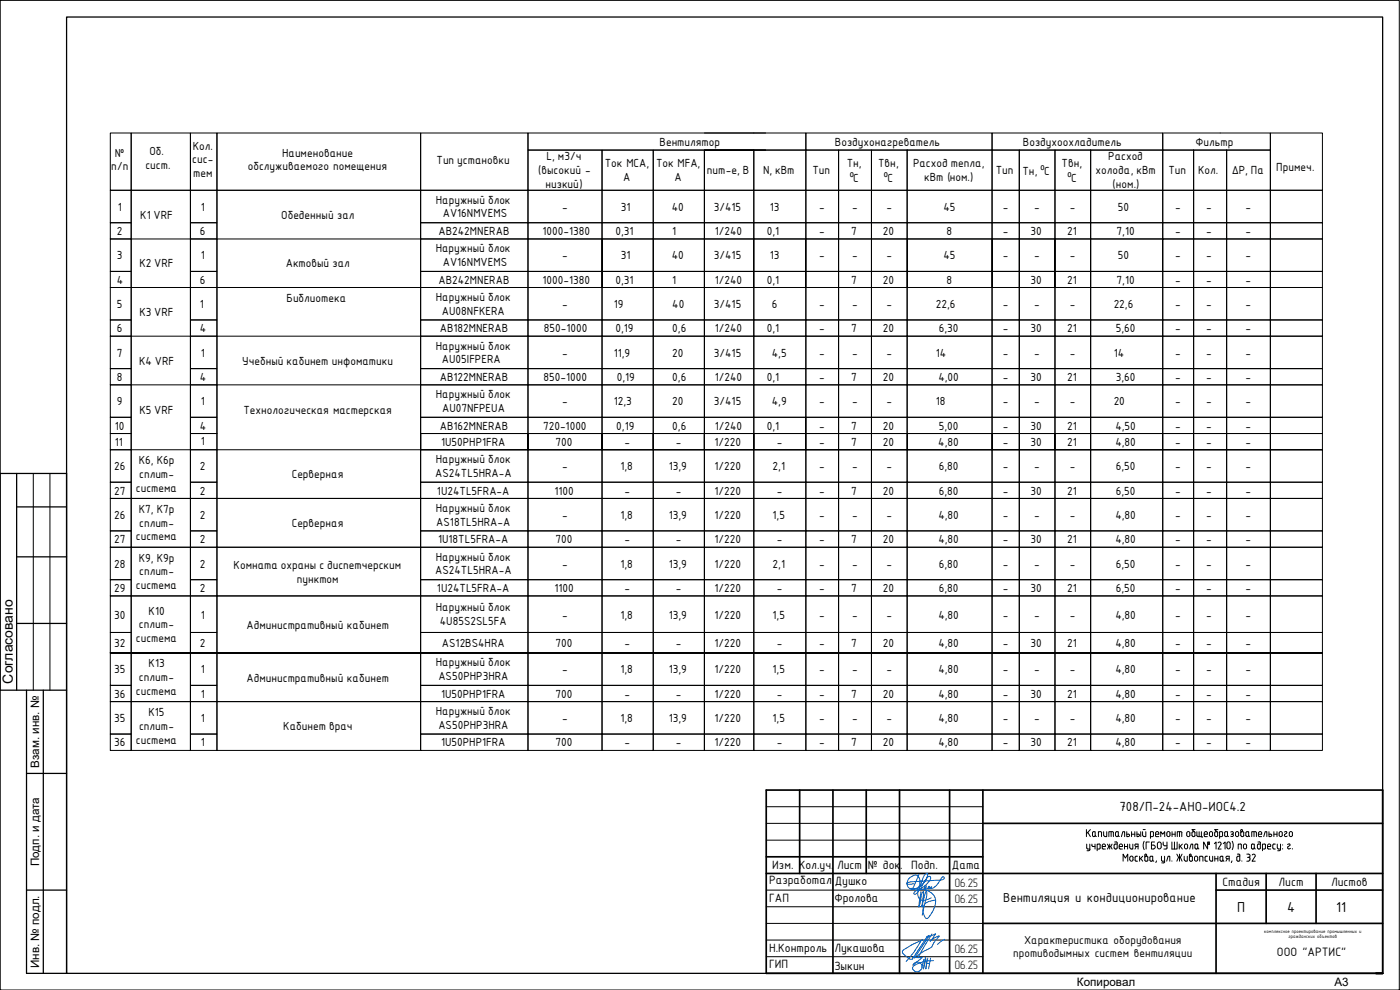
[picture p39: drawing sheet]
<svg xmlns="http://www.w3.org/2000/svg" width="420mm" height="297mm" viewBox="0 0 420 297" stroke-linecap="round" stroke-linejoin="round" font-family="sans-serif">
<defs><g id="words">
<g font-size="4.7">
<text x="371.3" y="273.5">П</text>
<text x="386.2" y="273.5">4</text>
<text x="401" y="273.5">11</text>
</g>
<text font-size="4.3" x="336" y="243.4">708/П-24-АНО-ИОС4.2</text>
<g font-size="4.2">
<text x="3.9" y="205.1" transform="rotate(-90 3.9 205.1)">Согласовано</text>
<text x="301.1" y="270.7">Вентиляция и кондиционирование</text>
</g>
<g font-size="3.9">
<text x="231.8" y="260.8">Изм. Кол.уч.</text>
<text x="251.2" y="260.8">Лист</text>
<text x="260.5" y="260.8">№ док.</text>
<text x="273.5" y="260.8">Подп.</text>
<text x="285.7" y="260.8">Дата</text>
<text x="230.8" y="265.4">Разработал</text>
<text x="250.5" y="265.4">Душко</text>
<text x="366.9" y="265.8">Стадия</text>
<text x="383.7" y="265.8">Лист</text>
<text x="399.5" y="265.8">Листов</text>
<text x="230.8" y="270.5">ГАП</text>
<text x="250.4" y="270.7">Фролова</text>
<text x="230.8" y="285.5">Н.Контроль</text>
<text x="250.4" y="285.7">Лукашова</text>
<text x="383.2" y="286.8">ООО &quot;АРТИС&quot;</text>
<text x="230.8" y="290.5">ГИП</text>
<text x="250.4" y="291.1">Зыкин</text>
</g>
<g font-size="3.7">
<text x="286.6" y="266.1">06.25</text>
<text x="286.6" y="271">06.25</text>
<text x="286.6" y="285.9">06.25</text>
<text x="304.1" y="287.1">противодымных систем вентиляции</text>
<text x="307.3" y="283.2">Характеристика оборудования</text>
<text x="286.6" y="290.8">06.25</text>
</g>
<g font-size="3.5">
<text x="255" y="54.6">⁰C</text>
<text x="265.3" y="54.6">⁰C</text>
<text x="320.3" y="54.6">⁰C</text>
<text x="11.7" y="230.4" transform="rotate(-90 11.7 230.4)">Взам. инв. №</text>
<text x="11.7" y="260" transform="rotate(-90 11.7 260)">Подп. и дата</text>
<text x="11.7" y="290.5" transform="rotate(-90 11.7 290.5)">Инв. № подл.</text>
<text x="323.2" y="295.8">Копировал</text>
<text x="400.5" y="295.8">A3</text>
</g>
<g font-size="3.4">
<text x="34.5" y="47">№</text>
<text x="44.8" y="46.6">Об.</text>
<text x="57.8" y="45">Кол.</text>
<text x="84.7" y="47">Наименование</text>
<text x="198" y="43.8">Вентилятор</text>
<text x="250.6" y="43.8">Воздухонагреватель</text>
<text x="307" y="43.8">Воздухоохладитель</text>
<text x="358.8" y="43.8">Фильтр</text>
<text x="33.4" y="51.1">п/п</text>
<text x="43.6" y="50.7">сист.</text>
<text x="57.7" y="49.1">сис-</text>
<text x="58" y="53.2">тем</text>
<text x="74.4" y="51.1">обслуживаемого помещения</text>
<text x="131" y="49.1">Тип установки</text>
<text x="161.5" y="52.2">(высокий -</text>
<text x="164" y="48.1">L, м3/ч</text>
<text x="181.5" y="50.2">Ток MCA,</text>
<text x="196.9" y="50.2">Ток MFA,</text>
<text x="212.2" y="52.4">пит-е, В</text>
<text x="229" y="52.4">N, кВт</text>
<text x="243.8" y="52.4">Тип</text>
<text x="254.1" y="50.2">Tн,</text>
<text x="263.5" y="50.2">Tвн,</text>
<text x="274" y="50.2">Расход тепла,</text>
<text x="298.9" y="52.4">Тип</text>
<text x="306.9" y="52.6">Tн, ⁰C</text>
<text x="318.6" y="50.2">Tвн,</text>
<text x="328.8" y="52.2">холода, кВт</text>
<text x="332.6" y="48.1">Расход</text>
<text x="350.7" y="52.4">Тип</text>
<text x="359.5" y="52.4">Кол.</text>
<text x="369.7" y="52.4">∆Р, Па</text>
<text x="383" y="51.2">Примеч.</text>
<text x="163.7" y="56.3">низкий)</text>
<text x="187" y="54.3">А</text>
<text x="202.4" y="54.3">А</text>
<text x="277.4" y="54.3">кВт (ном.)</text>
<text x="333.9" y="56.3">(ном.)</text>
<text x="35.3" y="63.2">1</text>
<text x="42.1" y="65.6">К1 VRF</text>
<text x="60.2" y="63.2">1</text>
<text x="84.4" y="65.6">Обеденный зал</text>
<text x="130.8" y="61.1">Наружный блок</text>
<text x="132.9" y="65.2">AV16NMVEMS</text>
<text x="168.7" y="63.2">-</text>
<text x="186.3" y="63.2">31</text>
<text x="201.6" y="63.2">40</text>
<text x="214.2" y="63.2">3/415</text>
<text x="231" y="63.2">13</text>
<text x="245.9" y="63.2">-</text>
<text x="255.7" y="63.2">-</text>
<text x="266" y="63.2">-</text>
<text x="283.1" y="63.2">45</text>
<text x="300.9" y="63.2">-</text>
<text x="310.4" y="63.2">-</text>
<text x="321.1" y="63.2">-</text>
<text x="335.5" y="63.2">50</text>
<text x="352.7" y="63.2">-</text>
<text x="362" y="63.2">-</text>
<text x="373.8" y="63.2">-</text>
<text x="35.1" y="70.5">2</text>
<text x="60" y="70.5">6</text>
<text x="131.6" y="70.5">AB242MNERAB</text>
<text x="162.8" y="70.5">1000-1380</text>
<text x="184.7" y="70.5">0,31</text>
<text x="201.8" y="70.5">1</text>
<text x="214.5" y="70.5">1/240</text>
<text x="230.1" y="70.5">0,1</text>
<text x="245.9" y="70.5">-</text>
<text x="255.4" y="70.5">7</text>
<text x="264.9" y="70.5">20</text>
<text x="284.1" y="70.5">8</text>
<text x="300.9" y="70.5">-</text>
<text x="309.3" y="70.5">30</text>
<text x="320.3" y="70.5">21</text>
<text x="335.1" y="70.5">7,10</text>
<text x="352.7" y="70.5">-</text>
<text x="362" y="70.5">-</text>
<text x="373.8" y="70.5">-</text>
<text x="35.1" y="77.8">3</text>
<text x="60.2" y="77.8">1</text>
<text x="130.8" y="75.7">Наружный блок</text>
<text x="168.7" y="77.8">-</text>
<text x="186.4" y="77.8">31</text>
<text x="201.6" y="77.8">40</text>
<text x="214.2" y="77.8">3/415</text>
<text x="231" y="77.8">13</text>
<text x="245.9" y="77.8">-</text>
<text x="255.7" y="77.8">-</text>
<text x="266" y="77.8">-</text>
<text x="283.1" y="77.8">45</text>
<text x="300.9" y="77.8">-</text>
<text x="310.4" y="77.8">-</text>
<text x="321.1" y="77.8">-</text>
<text x="335.5" y="77.8">50</text>
<text x="352.7" y="77.8">-</text>
<text x="362" y="77.8">-</text>
<text x="373.8" y="77.8">-</text>
<text x="41.8" y="80.3">К2 VRF</text>
<text x="85.8" y="80.3">Актовый зал</text>
<text x="132.9" y="79.8">AV16NMVEMS</text>
<text x="35" y="85.1">4</text>
<text x="60" y="85.1">6</text>
<text x="131.6" y="85.1">AB242MNERAB</text>
<text x="162.8" y="85.1">1000-1380</text>
<text x="184.7" y="85.1">0,31</text>
<text x="201.8" y="85.1">1</text>
<text x="214.5" y="85.1">1/240</text>
<text x="230.1" y="85.1">0,1</text>
<text x="255.4" y="85.1">7</text>
<text x="264.9" y="85.1">20</text>
<text x="284.1" y="85.1">8</text>
<text x="309.3" y="85.1">30</text>
<text x="320.3" y="85.1">21</text>
<text x="335.1" y="85.1">7,10</text>
<text x="352.7" y="85.1">-</text>
<text x="362" y="85.1">-</text>
<text x="373.8" y="85.1">-</text>
<text x="35.1" y="92.4">5</text>
<text x="41.8" y="94.9">К3 VRF</text>
<text x="60" y="92.4">1</text>
<text x="86" y="90.6">Библиотека</text>
<text x="130.8" y="90.3">Наружный блок</text>
<text x="132.6" y="94.4">AU08NFKERA</text>
<text x="168.7" y="92.4">-</text>
<text x="184.2" y="92.4">19</text>
<text x="201.8" y="92.4">40</text>
<text x="214.3" y="92.4">3/415</text>
<text x="231.6" y="92.4">6</text>
<text x="245.9" y="92.4">-</text>
<text x="255.7" y="92.4">-</text>
<text x="266" y="92.4">-</text>
<text x="280.8" y="92.4">22,6</text>
<text x="301" y="92.4">-</text>
<text x="310.4" y="92.4">-</text>
<text x="321.1" y="92.4">-</text>
<text x="334.2" y="92.4">22,6</text>
<text x="352.7" y="92.4">-</text>
<text x="362" y="92.4">-</text>
<text x="373.8" y="92.4">-</text>
<text x="35.1" y="99.7">6</text>
<text x="59.9" y="99.7">4</text>
<text x="132" y="99.7">AB182MNERAB</text>
<text x="163.2" y="99.7">850-1000</text>
<text x="184.7" y="99.7">0,19</text>
<text x="201.8" y="99.7">0,6</text>
<text x="214.5" y="99.7">1/240</text>
<text x="230.1" y="99.7">0,1</text>
<text x="245.9" y="99.7">-</text>
<text x="255.4" y="99.7">7</text>
<text x="264.9" y="99.7">20</text>
<text x="281.7" y="99.7">6,30</text>
<text x="301" y="99.7">-</text>
<text x="309.3" y="99.7">30</text>
<text x="320.3" y="99.7">21</text>
<text x="334.9" y="99.7">5,60</text>
<text x="352.7" y="99.7">-</text>
<text x="362" y="99.7">-</text>
<text x="373.8" y="99.7">-</text>
<text x="35.1" y="107">7</text>
<text x="60.2" y="107">1</text>
<text x="130.8" y="104.9">Наружный блок</text>
<text x="168.7" y="107">-</text>
<text x="184.2" y="107">11,9</text>
<text x="201.8" y="107">20</text>
<text x="214.3" y="107">3/415</text>
<text x="231.6" y="107">4,5</text>
<text x="245.9" y="107">-</text>
<text x="255.7" y="107">-</text>
<text x="266" y="107">-</text>
<text x="280.8" y="107">14</text>
<text x="301" y="107">-</text>
<text x="310.4" y="107">-</text>
<text x="321.1" y="107">-</text>
<text x="334.2" y="107">14</text>
<text x="352.7" y="107">-</text>
<text x="362" y="107">-</text>
<text x="373.8" y="107">-</text>
<text x="41.8" y="109.5">К4 VRF</text>
<text x="72.7" y="109.5">Учебный кабинет инфоматики</text>
<text x="132.6" y="109">AU05IFPERA</text>
<text x="35.1" y="114.3">8</text>
<text x="59.9" y="114.3">4</text>
<text x="130.8" y="119.5">Наружный блок</text>
<text x="132" y="114.3">AB122MNERAB</text>
<text x="163.2" y="114.3">850-1000</text>
<text x="185.1" y="114.3">0,19</text>
<text x="201.8" y="114.3">0,6</text>
<text x="214.5" y="114.3">1/240</text>
<text x="230.1" y="114.3">0,1</text>
<text x="245.9" y="114.3">-</text>
<text x="255.4" y="114.3">7</text>
<text x="264.9" y="114.3">20</text>
<text x="281.6" y="114.3">4,00</text>
<text x="301" y="114.3">-</text>
<text x="309.3" y="114.3">30</text>
<text x="320.3" y="114.3">21</text>
<text x="334.9" y="114.3">3,60</text>
<text x="352.7" y="114.3">-</text>
<text x="362" y="114.3">-</text>
<text x="373.8" y="114.3">-</text>
<text x="35.1" y="121.6">9</text>
<text x="41.8" y="124.1">К5 VRF</text>
<text x="60.2" y="121.6">1</text>
<text x="73.1" y="124.1">Технологическая мастерская</text>
<text x="132.7" y="123.6">AU07NFPEUA</text>
<text x="168.7" y="121.6">-</text>
<text x="184.2" y="121.6">12,3</text>
<text x="201.8" y="121.6">20</text>
<text x="214.3" y="121.6">3/415</text>
<text x="231.6" y="121.6">4,9</text>
<text x="245.9" y="121.6">-</text>
<text x="255.7" y="121.6">-</text>
<text x="266" y="121.6">-</text>
<text x="280.8" y="121.6">18</text>
<text x="301" y="121.6">-</text>
<text x="310.4" y="121.6">-</text>
<text x="321.1" y="121.6">-</text>
<text x="334.2" y="121.6">20</text>
<text x="352.7" y="121.6">-</text>
<text x="362" y="121.6">-</text>
<text x="373.8" y="121.6">-</text>
<text x="34.5" y="128.9">10</text>
<text x="59.9" y="128.9">4</text>
<text x="132" y="128.9">AB162MNERAB</text>
<text x="163" y="128.9">720-1000</text>
<text x="185" y="128.9">0,19</text>
<text x="201.8" y="128.9">0,6</text>
<text x="214.5" y="128.9">1/240</text>
<text x="230.1" y="128.9">0,1</text>
<text x="245.9" y="128.9">-</text>
<text x="255.4" y="128.9">7</text>
<text x="264.9" y="128.9">20</text>
<text x="281.7" y="128.9">5,00</text>
<text x="301" y="128.9">-</text>
<text x="309.3" y="128.9">30</text>
<text x="320.3" y="128.9">21</text>
<text x="334.7" y="128.9">4,50</text>
<text x="352.7" y="128.9">-</text>
<text x="362" y="128.9">-</text>
<text x="373.8" y="128.9">-</text>
<text x="34.5" y="133.8">11</text>
<text x="60.2" y="133.6">1</text>
<text x="132.4" y="133.8">1U50PHP1FRA</text>
<text x="166.7" y="133.8">700</text>
<text x="187.5" y="133.8">-</text>
<text x="202.8" y="133.8">-</text>
<text x="214.5" y="133.8">1/220</text>
<text x="233.1" y="133.8">-</text>
<text x="245.9" y="133.8">-</text>
<text x="255.4" y="133.8">7</text>
<text x="264.9" y="133.8">20</text>
<text x="281.6" y="133.8">4,80</text>
<text x="300.9" y="133.8">-</text>
<text x="309.3" y="133.8">30</text>
<text x="320.3" y="133.8">21</text>
<text x="334.7" y="133.8">4,80</text>
<text x="352.7" y="133.8">-</text>
<text x="361.9" y="133.8">-</text>
<text x="373.8" y="133.8">-</text>
<text x="34.2" y="141.1">26</text>
<text x="41.7" y="139.3">К6, К6р</text>
<text x="41.8" y="143.4">сплит-</text>
<text x="60" y="141.1">2</text>
<text x="87.5" y="143.5">Серверная</text>
<text x="130.6" y="143.1">AS24TL5HRA-A</text>
<text x="130.8" y="139">Наружный блок</text>
<text x="168.7" y="141.1">-</text>
<text x="186.2" y="141.1">1,8</text>
<text x="200.7" y="141.1">13,9</text>
<text x="214.5" y="141.1">1/220</text>
<text x="231.9" y="141.1">2,1</text>
<text x="245.9" y="141.1">-</text>
<text x="255.7" y="141.1">-</text>
<text x="266" y="141.1">-</text>
<text x="281.7" y="141.1">6,80</text>
<text x="301" y="141.1">-</text>
<text x="310.4" y="141.1">-</text>
<text x="321.1" y="141.1">-</text>
<text x="334.9" y="141.1">6,50</text>
<text x="352.7" y="141.1">-</text>
<text x="362" y="141.1">-</text>
<text x="373.8" y="141.1">-</text>
<text x="34.2" y="148.4">27</text>
<text x="40.8" y="147.5">система</text>
<text x="60" y="148.4">2</text>
<text x="131.1" y="148.4">1U24TL5FRA-A</text>
<text x="166.4" y="148.4">1100</text>
<text x="187.5" y="148.4">-</text>
<text x="202.8" y="148.4">-</text>
<text x="214.5" y="148.4">1/220</text>
<text x="233.1" y="148.4">-</text>
<text x="245.9" y="148.4">-</text>
<text x="255.4" y="148.4">7</text>
<text x="264.9" y="148.4">20</text>
<text x="281.7" y="148.4">6,80</text>
<text x="301" y="148.4">-</text>
<text x="309.3" y="148.4">30</text>
<text x="320.3" y="148.4">21</text>
<text x="334.9" y="148.4">6,50</text>
<text x="352.7" y="148.4">-</text>
<text x="362" y="148.4">-</text>
<text x="373.8" y="148.4">-</text>
<text x="34.2" y="155.7">26</text>
<text x="41.7" y="153.9">К7, К7р</text>
<text x="60" y="155.7">2</text>
<text x="130.8" y="153.6">Наружный блок</text>
<text x="168.7" y="155.7">-</text>
<text x="186.2" y="155.7">1,8</text>
<text x="200.7" y="155.7">13,9</text>
<text x="214.5" y="155.7">1/220</text>
<text x="231.9" y="155.7">1,5</text>
<text x="245.9" y="155.7">-</text>
<text x="255.7" y="155.7">-</text>
<text x="266" y="155.7">-</text>
<text x="281.6" y="155.7">4,80</text>
<text x="301" y="155.7">-</text>
<text x="310.4" y="155.7">-</text>
<text x="321.1" y="155.7">-</text>
<text x="334.7" y="155.7">4,80</text>
<text x="352.7" y="155.7">-</text>
<text x="362" y="155.7">-</text>
<text x="373.8" y="155.7">-</text>
<text x="41.8" y="158">сплит-</text>
<text x="87.5" y="158.1">Серверная</text>
<text x="130.9" y="157.7">AS18TL5HRA-A</text>
<text x="34.2" y="163">27</text>
<text x="40.8" y="162.1">система</text>
<text x="60" y="163">2</text>
<text x="131.5" y="163">1U18TL5FRA-A</text>
<text x="166.7" y="163">700</text>
<text x="187.5" y="163">-</text>
<text x="202.8" y="163">-</text>
<text x="214.5" y="163">1/220</text>
<text x="233.1" y="163">-</text>
<text x="245.9" y="163">-</text>
<text x="255.4" y="163">7</text>
<text x="264.9" y="163">20</text>
<text x="281.6" y="163">4,80</text>
<text x="301" y="163">-</text>
<text x="309.3" y="163">30</text>
<text x="320.3" y="163">21</text>
<text x="334.7" y="163">4,80</text>
<text x="352.7" y="163">-</text>
<text x="362" y="163">-</text>
<text x="373.8" y="163">-</text>
<text x="34.2" y="170.3">28</text>
<text x="41.7" y="168.6">К9, К9р</text>
<text x="41.8" y="172.7">сплит-</text>
<text x="60" y="170.3">2</text>
<text x="70.1" y="170.7">Комната охраны с диспетчерским</text>
<text x="130.6" y="172.3">AS24TL5HRA-A</text>
<text x="130.8" y="168.2">Наружный блок</text>
<text x="168.7" y="170.3">-</text>
<text x="186.2" y="170.3">1,8</text>
<text x="200.7" y="170.3">13,9</text>
<text x="214.5" y="170.3">1/220</text>
<text x="231.9" y="170.3">2,1</text>
<text x="245.9" y="170.3">-</text>
<text x="255.7" y="170.3">-</text>
<text x="266" y="170.3">-</text>
<text x="281.7" y="170.3">6,80</text>
<text x="301" y="170.3">-</text>
<text x="310.4" y="170.3">-</text>
<text x="321.1" y="170.3">-</text>
<text x="334.9" y="170.3">6,50</text>
<text x="352.7" y="170.3">-</text>
<text x="362" y="170.3">-</text>
<text x="373.8" y="170.3">-</text>
<text x="34.2" y="177.7">29</text>
<text x="40.8" y="176.7">система</text>
<text x="60" y="177.7">2</text>
<text x="89.1" y="174.8">пунктом</text>
<text x="131.1" y="177.7">1U24TL5FRA-A</text>
<text x="166.4" y="177.7">1100</text>
<text x="187.5" y="177.7">-</text>
<text x="202.8" y="177.7">-</text>
<text x="214.5" y="177.7">1/220</text>
<text x="233.1" y="177.7">-</text>
<text x="245.9" y="177.7">-</text>
<text x="255.4" y="177.7">7</text>
<text x="264.9" y="177.7">20</text>
<text x="281.7" y="177.7">6,80</text>
<text x="301" y="177.7">-</text>
<text x="309.3" y="177.7">30</text>
<text x="320.3" y="177.7">21</text>
<text x="334.9" y="177.7">6,50</text>
<text x="352.7" y="177.7">-</text>
<text x="362" y="177.7">-</text>
<text x="373.8" y="177.7">-</text>
<text x="34.2" y="185.6">30</text>
<text x="44.6" y="184.4">К10</text>
<text x="60.2" y="185.6">1</text>
<text x="130.8" y="183.5">Наружный блок</text>
<text x="168.7" y="185.6">-</text>
<text x="186.2" y="185.6">1,8</text>
<text x="200.7" y="185.6">13,9</text>
<text x="214.5" y="185.6">1/220</text>
<text x="231.9" y="185.6">1,5</text>
<text x="245.9" y="185.6">-</text>
<text x="255.7" y="185.6">-</text>
<text x="266" y="185.6">-</text>
<text x="281.6" y="185.6">4,80</text>
<text x="301" y="185.6">-</text>
<text x="310.4" y="185.6">-</text>
<text x="321.1" y="185.6">-</text>
<text x="334.7" y="185.6">4,80</text>
<text x="352.7" y="185.6">-</text>
<text x="362" y="185.6">-</text>
<text x="373.8" y="185.6">-</text>
<text x="41.7" y="188.5">сплит-</text>
<text x="74" y="188.6">Административный кабинет</text>
<text x="132" y="187.6">4U85S2SL5FA</text>
<text x="34.2" y="194.1">32</text>
<text x="40.8" y="192.6">система</text>
<text x="60" y="194.1">2</text>
<text x="132.6" y="194.1">AS12BS4HRA</text>
<text x="166.7" y="194.1">700</text>
<text x="187.5" y="194.1">-</text>
<text x="202.8" y="194.1">-</text>
<text x="214.5" y="194.1">1/220</text>
<text x="233.1" y="194.1">-</text>
<text x="245.9" y="194.1">-</text>
<text x="255.4" y="194.1">7</text>
<text x="264.9" y="194.1">20</text>
<text x="281.6" y="194.1">4,80</text>
<text x="301" y="194.1">-</text>
<text x="309.3" y="194.1">30</text>
<text x="320.3" y="194.1">21</text>
<text x="334.7" y="194.1">4,80</text>
<text x="352.7" y="194.1">-</text>
<text x="362" y="194.1">-</text>
<text x="373.8" y="194.1">-</text>
<text x="34.2" y="202">35</text>
<text x="44.6" y="200.3">К13</text>
<text x="60.2" y="202">1</text>
<text x="130.8" y="199.9">Наружный блок</text>
<text x="168.7" y="202">-</text>
<text x="186.2" y="202">1,8</text>
<text x="200.7" y="202">13,9</text>
<text x="214.5" y="202">1/220</text>
<text x="231.9" y="202">1,5</text>
<text x="245.9" y="202">-</text>
<text x="255.7" y="202">-</text>
<text x="266" y="202">-</text>
<text x="281.6" y="202">4,80</text>
<text x="301" y="202">-</text>
<text x="310.4" y="202">-</text>
<text x="321.1" y="202">-</text>
<text x="334.7" y="202">4,80</text>
<text x="352.7" y="202">-</text>
<text x="362" y="202">-</text>
<text x="373.8" y="202">-</text>
<text x="34.2" y="209.4">36</text>
<text x="40.8" y="208.4">система</text>
<text x="41.7" y="204.4">сплит-</text>
<text x="60.2" y="209.4">1</text>
<text x="74" y="204.5">Административный кабинет</text>
<text x="131.6" y="204">AS50PHP3HRA</text>
<text x="132.4" y="209.4">1U50PHP1FRA</text>
<text x="166.7" y="209.4">700</text>
<text x="187.5" y="209.4">-</text>
<text x="202.8" y="209.4">-</text>
<text x="214.5" y="209.4">1/220</text>
<text x="233.1" y="209.4">-</text>
<text x="245.9" y="209.4">-</text>
<text x="255.4" y="209.4">7</text>
<text x="264.9" y="209.4">20</text>
<text x="281.6" y="209.4">4,80</text>
<text x="301" y="209.4">-</text>
<text x="309.3" y="209.4">30</text>
<text x="320.3" y="209.4">21</text>
<text x="334.7" y="209.4">4,80</text>
<text x="352.7" y="209.4">-</text>
<text x="362" y="209.4">-</text>
<text x="373.8" y="209.4">-</text>
<text x="44.6" y="214.9">К15</text>
<text x="130.8" y="214.5">Наружный блок</text>
<text x="34.2" y="216.7">35</text>
<text x="41.7" y="219">сплит-</text>
<text x="60.2" y="216.7">1</text>
<text x="85" y="219.1">Кабинет врач</text>
<text x="131.6" y="218.6">AS50PHP3HRA</text>
<text x="168.7" y="216.7">-</text>
<text x="186.2" y="216.7">1,8</text>
<text x="200.7" y="216.7">13,9</text>
<text x="214.5" y="216.7">1/220</text>
<text x="231.9" y="216.7">1,5</text>
<text x="245.9" y="216.7">-</text>
<text x="255.7" y="216.7">-</text>
<text x="266" y="216.7">-</text>
<text x="281.6" y="216.7">4,80</text>
<text x="301" y="216.7">-</text>
<text x="310.4" y="216.7">-</text>
<text x="321.1" y="216.7">-</text>
<text x="334.7" y="216.7">4,80</text>
<text x="352.7" y="216.7">-</text>
<text x="362" y="216.7">-</text>
<text x="373.8" y="216.7">-</text>
<text x="34.2" y="224">36</text>
<text x="40.8" y="223.1">система</text>
<text x="60.2" y="224">1</text>
<text x="132.4" y="224">1U50PHP1FRA</text>
<text x="166.7" y="224">700</text>
<text x="187.5" y="224">-</text>
<text x="202.8" y="224">-</text>
<text x="214.5" y="224">1/220</text>
<text x="233.1" y="224">-</text>
<text x="245.9" y="224">-</text>
<text x="255.4" y="224">7</text>
<text x="264.9" y="224">20</text>
<text x="281.6" y="224">4,80</text>
<text x="301" y="224">-</text>
<text x="309.3" y="224">30</text>
<text x="320.3" y="224">21</text>
<text x="334.7" y="224">4,80</text>
<text x="352.7" y="224">-</text>
<text x="362" y="224">-</text>
<text x="373.8" y="224">-</text>
</g>
<g font-size="1.6">
<text x="379.4" y="279.9">комплексное проектирование промышленных и</text>
<text x="386.7" y="281.5">гражданских объектов</text>
</g>
</g></defs>
<g fill="none" stroke="#000" stroke-width=".3">
<path d="M33.1 39.9h6.3v17.2h-6.3zM39.4 39.9h17.7v17.2h-17.7zM57.1 39.9h8v17.2h-8zM65.1 39.9h61.1v17.2h-61.1zM126.2 39.9h32.3v17.2h-32.3zM211.4 39.9h30.5v5.1h-15.7M229.8 39.9h-71.3v5.1h71.3h-18.4v12.1v-12.1h14.8M241.9 39.9h55.8v5.1h-55.8zM297.7 39.9h51.3v5.1h-51.3zM349 39.9v5.1h9.2M349.2 39.9h32.1v5.1h-13.2M381.3 39.9h15.6v17.2h-15.6z"/>
<path d="M33.1 57.1h6.3v9.7h-6.3zM57.1 57.1h8v9.7h-8zM126.2 57.1h32.3v9.7h-32.3zM158.5 45h22.2v12.1h-22.2zM158.5 57.1h22.2v9.7h-22.2zM180.7 45h15.3v12.1h-15.3zM180.7 57.1h15.3v9.7h-15.3zM196 45h15.4v12.1h-15.4zM196 57.1h15.4v9.7h-15.4zM211.4 57.1v9.7v-9.7h14.8v9.7h-14.8zM226.2 45h-14.8v12.1h14.8v-12.1h15.7v12.1h9.8v-12.1h9.8v12.1h10.7v-12.1h25.5v12.1h8.2v-12.1h10.7v12.1h10.7v-12.1h21.7v12.1h9.2v-12.1h9.9M226.2 57.1h15.7v9.7h-15.7z"/>
<path d="M241.9 57.1h9.8v9.7h-9.8zM251.7 57.1h9.8v9.7h-9.8zM261.5 57.1h10.7v9.7h-10.7zM272.2 45h-10.7v12.1h-9.8v-12.1h-9.8v12.1h-15.7v-12.1M272.2 57.1h25.5v9.7h-25.5zM297.7 57.1h8.2v9.7h-8.2zM305.9 57.1h10.7v9.7h-10.7zM316.6 57.1h10.7v9.7h-10.7zM327.3 45h-10.7v12.1h-10.7v-12.1h-8.2v12.1h-25.5v-12.1M327.3 57.1h21.7v9.7h-21.7zM349 57.1h9.2v9.7h-9.2zM358.2 45h-9.2v12.1h-21.7v-12.1"/>
<path d="M358.2 45v12.1h9.9v-12.1h13.2v12.1h-13.2v-12.1M358.2 57.1h9.9v9.7h-9.9zM358.2 45h9.9M368.1 57.1h13.2v9.7h-13.2zM381.3 57.1h15.6v9.7h-15.6zM33.1 66.8h6.3v4.9h-6.3zM33.1 71.7h6.3v9.7h-6.3zM39.4 71.7v-14.6h17.7v14.6M57.1 66.8h8v4.9h-8zM57.1 71.7h8v9.7h-8zM65.1 71.7v-14.6h61.1v14.6M126.2 66.8h32.3v4.9h-32.3z"/>
<path d="M126.2 71.7h32.3v9.7h-32.3zM158.5 66.8h22.2v4.9h-22.2zM180.7 66.8h15.3v4.9h-15.3zM196 66.8h15.4v4.9h-15.4zM211.4 66.8v4.9v-4.9h14.8v4.9h-14.8zM226.2 66.8h15.7v4.9h-15.7zM241.9 66.8h9.8v4.9h-9.8zM251.7 66.8h9.8v4.9h-9.8zM261.5 66.8h10.7v4.9h-10.7zM272.2 66.8h25.5v4.9h-25.5zM297.7 66.8h8.2v4.9h-8.2zM305.9 66.8h10.7v4.9h-10.7z"/>
<path d="M316.6 66.8h10.7v4.9h-10.7zM327.3 66.8h21.7v4.9h-21.7zM349 66.8h9.2v4.9h-9.2zM358.2 66.8h9.9v4.9h-9.9zM358.2 71.7h9.9v9.7h-9.9zM368.1 66.8h13.2v4.9h-13.2zM368.1 71.7h13.2v9.7h-13.2zM381.3 66.8h15.6v4.9h-15.6zM381.3 71.7h15.6v9.7h-15.6zM33.1 81.4h6.3v4.9h-6.3zM33.1 86.3h6.3v9.7h-6.3zM33.1 96h6.3v4.9h-6.3z"/>
<path d="M39.4 86.3v-14.6h17.7v14.6M57.1 81.4h8v4.9h-8zM57.1 86.3h8v9.7h-8zM57.1 96h8v4.9h-8zM65.1 86.3v-14.6h61.1v14.6M126.2 81.4h32.3v4.9h-32.3zM126.2 86.3h32.3v9.7h-32.3zM126.2 96h32.3v4.9h-32.3zM158.5 81.4h22.2v-9.7v9.7h15.3v-9.7v9.7h15.4v-9.7v9.7v-9.7v9.7h14.8v-9.7v9.7h15.7v-9.7v9.7h9.8v-9.7v9.7h9.8v-9.7v9.7h10.7v-9.7v9.7h25.5v-9.7v9.7h8.2v-9.7v9.7h10.7v-9.7v9.7h10.7v-9.7v9.7h21.7M158.5 81.4v4.9h190.5v-4.9h9.2M158.5 81.4v-9.7h190.5v9.7v-9.7h9.2v9.7h-9.2M158.5 86.3h22.2v9.7h-22.2z"/>
<path d="M158.5 96h22.2v4.9h-22.2zM158.5 81.4h22.2v4.9v-4.9h15.3v4.9v-4.9h15.4v4.9v-4.9v4.9v-4.9h14.8v4.9v-4.9h15.7v4.9v-4.9h9.8v4.9v-4.9h9.8v4.9v-4.9h10.7v4.9v-4.9h25.5v4.9v-4.9h8.2v4.9v-4.9h10.7v4.9v-4.9h10.7v4.9v-4.9h21.7M180.7 86.3h15.3v9.7h-15.3zM180.7 96h15.3v4.9h-15.3zM196 86.3h15.4v9.7h-15.4zM196 96h15.4v4.9h-15.4zM211.4 86.3v9.7v-9.7h14.8v9.7h-14.8zM211.4 96v4.9v-4.9h14.8v4.9h-14.8zM226.2 86.3h15.7v9.7h-15.7zM226.2 96h15.7v4.9h-15.7zM241.9 86.3h9.8v9.7h-9.8zM241.9 96h9.8v4.9h-9.8z"/>
<path d="M251.7 86.3h9.8v9.7h-9.8zM251.7 96h9.8v4.9h-9.8zM261.5 86.3h10.7v9.7h-10.7zM261.5 96h10.7v4.9h-10.7zM272.2 86.3h25.5v9.7h-25.5zM272.2 96h25.5v4.9h-25.5zM297.7 86.3h8.2v9.7h-8.2zM297.7 96h8.2v4.9h-8.2zM305.9 86.3h10.7v9.7h-10.7zM305.9 96h10.7v4.9h-10.7zM316.6 86.3h10.7v9.7h-10.7zM316.6 96h10.7v4.9h-10.7z"/>
<path d="M327.3 86.3h21.7v9.7h-21.7zM327.3 96h21.7v4.9h-21.7zM349 81.4v4.9h9.2v-4.9h9.9M349 86.3h9.2v9.7h-9.2zM349 96h9.2v4.9h-9.2zM358.2 81.4v4.9h9.9v-4.9h13.2M358.2 86.3h9.9v9.7h-9.9zM358.2 96h9.9v4.9h-9.9zM368.1 81.4v4.9h13.2v-4.9h15.6v4.9h-15.6v-4.9M368.1 86.3h13.2v9.7h-13.2zM368.1 96h13.2v4.9h-13.2zM381.3 86.3h15.6v9.7h-15.6z"/>
<path d="M381.3 96h15.6v4.9h-15.6zM33.1 100.9h6.3v9.7h-6.3zM33.1 110.6h6.3v4.9h-6.3zM33.1 115.5h6.3v9.7h-6.3zM39.4 100.9v-14.6h17.7v14.6M39.4 115.5v-14.6h17.7v14.6M57.1 100.9h8v9.7h-8zM57.1 110.6h8v4.9h-8zM57.1 115.5h8v9.7h-8zM65.1 100.9v-14.6h61.1v14.6M65.1 115.5v-14.6h61.1v14.6M126.2 100.9h32.3v9.7h-32.3z"/>
<path d="M126.2 110.6h32.3v4.9h-32.3zM126.2 115.5h32.3v9.7h-32.3zM158.5 100.9h22.2v9.7h-22.2zM158.5 110.6h22.2v4.9h-22.2zM158.5 115.5h22.2v9.7h-22.2zM180.7 100.9h15.3v9.7h-15.3zM180.7 110.6h15.3v4.9h-15.3zM180.7 115.5h15.3v9.7h-15.3zM196 100.9h15.4v9.7h-15.4zM196 110.6h15.4v4.9h-15.4zM196 115.5h15.4v9.7h-15.4zM211.4 100.9v9.7v-9.7h14.8v9.7h-14.8z"/>
<path d="M211.4 110.6v4.9v-4.9h14.8v4.9h-14.8zM211.4 115.5v9.7v-9.7h14.8v9.7h-14.8zM226.2 100.9h15.7v9.7h-15.7zM226.2 110.6h15.7v4.9h-15.7zM226.2 115.5h15.7v9.7h-15.7zM241.9 100.9h9.8v9.7h-9.8zM241.9 110.6h9.8v4.9h-9.8zM241.9 115.5h9.8v9.7h-9.8zM251.7 100.9h9.8v9.7h-9.8zM251.7 110.6h9.8v4.9h-9.8zM251.7 115.5h9.8v9.7h-9.8zM261.5 100.9h10.7v9.7h-10.7z"/>
<path d="M261.5 110.6h10.7v4.9h-10.7zM261.5 115.5h10.7v9.7h-10.7zM272.2 100.9h25.5v9.7h-25.5zM272.2 110.6h25.5v4.9h-25.5zM272.2 115.5h25.5v9.7h-25.5zM297.7 100.9h8.2v9.7h-8.2zM297.7 110.6h8.2v4.9h-8.2zM297.7 115.5h8.2v9.7h-8.2zM305.9 100.9h10.7v9.7h-10.7zM305.9 110.6h10.7v4.9h-10.7zM305.9 115.5h10.7v9.7h-10.7zM316.6 100.9h10.7v9.7h-10.7z"/>
<path d="M316.6 110.6h10.7v4.9h-10.7zM316.6 115.5h10.7v9.7h-10.7zM327.3 100.9h21.7v9.7h-21.7zM327.3 110.6h21.7v4.9h-21.7zM327.3 115.5h21.7v9.7h-21.7zM349 100.9h9.2v9.7h-9.2zM349 110.6h9.2v4.9h-9.2zM349 115.5h9.2v9.7h-9.2zM358.2 100.9h9.9v9.7h-9.9zM358.2 110.6h9.9v4.9h-9.9zM358.2 115.5h9.9v9.7h-9.9zM368.1 100.9h13.2v9.7h-13.2z"/>
<path d="M368.1 110.6h13.2v4.9h-13.2zM368.1 115.5h13.2v9.7h-13.2zM381.3 100.9h15.6v9.7h-15.6zM381.3 110.6h15.6v4.9h-15.6zM381.3 115.5h15.6v9.7h-15.6zM33.1 130.1h6.3M33.1 125.2h6.3v9.7h-6.3zM33.1 134.9h6.3v9.8h-6.3zM39.4 134.9v-19.4h17.7v19.4M39.4 134.9h17.7v14.6h-17.7zM57.1 130.1h8M57.1 125.2h8v9.7h-8z"/>
<path d="M57.1 134.9h8v9.8h-8zM65.1 134.9v-19.4h61.1v19.4M65.1 134.9h61.1v14.6h-61.1zM126.2 130.1h270.7v-4.9h-15.6v4.9v-4.9h-13.2v4.9v-4.9h-9.9v4.9v-4.9h-9.2v4.9v-4.9h-21.7v4.9v-4.9h-10.7v4.9v-4.9h-10.7v4.9v-4.9h-8.2v4.9v-4.9h-25.5v4.9v-4.9h-10.7v4.9v-4.9h-9.8v4.9v-4.9h-9.8v4.9v-4.9h-15.7v9.7h15.7M126.2 130v4.9v-4.9M126.2 134.9h32.3v-4.9v4.9M126.2 125.2h32.3v9.7h-32.3zM126.2 134.9h32.3v9.8h-32.3zM158.5 134.9h22.2v-4.9v4.9M158.5 125.2h22.2v9.7h-22.2zM158.5 134.9h22.2v9.8h-22.2zM180.7 134.9h15.3v-4.9v4.9"/>
<path d="M180.7 125.2h15.3v9.7h-15.3zM180.7 134.9h15.3v9.8h-15.3zM196 134.9h15.4v-4.9v4.9M196 125.2h15.4v9.7h-15.4zM196 134.9h15.4v9.8h-15.4zM211.4 134.9h14.8v-4.9v4.9h15.7v-4.9v4.9M211.4 125.2v9.7v-9.7h14.8v9.7h-14.8zM211.4 134.9v9.8v-9.8h14.8v9.8h-14.8zM226.2 134.9h15.7v9.8h-15.7zM241.9 134.9h155M241.9 134.9h9.8v9.8h-9.8zM251.7 134.9h9.8v9.8h-9.8z"/>
<path d="M261.5 134.9h10.7v9.8h-10.7zM272.2 134.9h25.5v9.8h-25.5zM297.7 134.9h8.2v9.8h-8.2zM305.9 134.9h10.7v9.8h-10.7zM316.6 134.9h10.7v9.8h-10.7zM327.3 134.9h21.7v9.8h-21.7zM349 134.9h9.2v9.8h-9.2zM358.2 134.9h9.9v9.8h-9.9zM368.1 134.9h13.2v9.8h-13.2zM381.3 134.9h15.6v9.8h-15.6zM396.9 130v4.9h-15.6v-4.9v4.9h-13.2v-4.9v4.9h-9.9v-4.9v4.9h-9.2v-4.9v4.9h-21.7v-4.9v4.9h-10.7v-4.9v4.9h-10.7v-4.9v4.9h-8.2v-4.9v4.9h-25.5v-4.9v4.9h-10.7v-4.9v4.9h-9.8v-4.9v4.9h-9.8M33.1 144.7h6.3v4.8h-6.3z"/>
<path d="M33.1 149.5h6.3v9.8h-6.3zM33.1 159.3h6.3v4.9h-6.3zM39.4 149.5h17.7v14.7h-17.7zM57.1 144.7h8v4.8h-8zM57.1 149.5h8v9.8h-8zM57.1 159.3h8v4.9h-8zM65.1 149.5h61.1v14.7h-61.1zM126.2 144.7h32.3v4.8h-32.3zM126.2 149.5h32.3v9.8h-32.3zM126.2 159.3h32.3v4.9h-32.3zM158.5 144.7h22.2v4.8h-22.2zM158.5 149.5h22.2v9.8h-22.2z"/>
<path d="M158.5 159.3h22.2v4.9h-22.2zM180.7 144.7h15.3v4.8h-15.3zM180.7 149.5h15.3v9.8h-15.3zM180.7 159.3h15.3v4.9h-15.3zM196 144.7h15.4v4.8h-15.4zM196 149.5h15.4v9.8h-15.4zM196 159.3h15.4v4.9h-15.4zM211.4 144.7v4.8v-4.8h14.8v4.8h-14.8zM211.4 149.5v9.8v-9.8h14.8v9.8h-14.8zM211.4 159.3v4.9v-4.9h14.8v4.9h-14.8zM226.2 144.7h15.7v4.8h-15.7zM226.2 149.5h15.7v9.8h-15.7z"/>
<path d="M226.2 159.3h15.7v4.9h-15.7zM241.9 144.7h9.8v4.8h-9.8zM241.9 149.5h9.8v9.8h-9.8zM241.9 159.3h9.8v4.9h-9.8zM251.7 144.7h9.8v4.8h-9.8zM251.7 149.5h9.8v9.8h-9.8zM251.7 159.3h9.8v4.9h-9.8zM261.5 144.7h10.7v4.8h-10.7zM261.5 149.5h10.7v9.8h-10.7zM261.5 159.3h10.7v4.9h-10.7zM272.2 144.7h25.5v4.8h-25.5zM272.2 149.5h25.5v9.8h-25.5z"/>
<path d="M272.2 159.3h25.5v4.9h-25.5zM297.7 144.7h8.2v4.8h-8.2zM297.7 149.5h8.2v9.8h-8.2zM297.7 159.3h8.2v4.9h-8.2zM305.9 144.7h10.7v4.8h-10.7zM305.9 149.5h10.7v9.8h-10.7zM305.9 159.3h10.7v4.9h-10.7zM316.6 144.7h10.7v4.8h-10.7zM316.6 149.5h10.7v9.8h-10.7zM316.6 159.3h10.7v4.9h-10.7zM327.3 144.7h21.7v4.8h-21.7zM327.3 149.5h21.7v9.8h-21.7z"/>
<path d="M327.3 159.3h21.7v4.9h-21.7zM349 144.7h9.2v4.8h-9.2zM349 149.5h9.2v9.8h-9.2zM349 159.3h9.2v4.9h-9.2zM358.2 144.7h9.9v4.8h-9.9zM358.2 149.5h9.9v9.8h-9.9zM358.2 159.3h9.9v4.9h-9.9zM368.1 144.7h13.2v4.8h-13.2zM368.1 149.5h13.2v9.8h-13.2zM368.1 159.3h13.2v4.9h-13.2zM381.3 144.7h15.6v4.8h-15.6zM381.3 149.5h15.6v9.8h-15.6z"/>
<path d="M381.3 159.3h15.6v4.9h-15.6zM33.1 164.2h6.3v9.7h-6.3zM33.1 173.9h6.3v4.9h-6.3zM33.1 178.8h6.3v11h-6.3zM39.4 164.2h17.7v14.6h-17.7zM39.4 178.8h17.7v17.1h-17.7zM57.1 164.2h8v9.7h-8zM57.1 173.9h8v4.9h-8zM57.1 178.8h8v11h-8zM65.1 164.2h61.1v14.6h-61.1zM65.1 178.8h61.1v17.1h-61.1zM126.2 164.2h32.3v9.7h-32.3z"/>
<path d="M126.2 173.9h32.3v4.9h-32.3zM126.2 178.8h32.3v11h-32.3zM158.5 164.2h22.2v9.7h-22.2zM158.5 173.9h22.2v4.9h-22.2zM158.5 178.8h22.2v11h-22.2zM180.7 164.2h15.3v9.7h-15.3zM180.7 173.9h15.3v4.9h-15.3zM180.7 178.8h15.3v11h-15.3zM196 164.2h15.4v9.7h-15.4zM196 173.9h15.4v4.9h-15.4zM196 178.8h15.4v11h-15.4zM211.4 164.2v9.7v-9.7h14.8v9.7h-14.8z"/>
<path d="M211.4 173.9v4.9v-4.9h14.8v4.9h-14.8zM211.4 178.8v11v-11h14.8v11h-14.8zM226.2 164.2h15.7v9.7h-15.7zM226.2 173.9h15.7v4.9h-15.7zM226.2 178.8h15.7v11h-15.7zM241.9 164.2h9.8v9.7h-9.8zM241.9 173.9h9.8v4.9h-9.8zM241.9 178.8h9.8v11h-9.8zM251.7 164.2h9.8v9.7h-9.8zM251.7 173.9h9.8v4.9h-9.8zM251.7 178.8h9.8v11h-9.8zM261.5 164.2h10.7v9.7h-10.7z"/>
<path d="M261.5 173.9h10.7v4.9h-10.7zM261.5 178.8h10.7v11h-10.7zM272.2 164.2h25.5v9.7h-25.5zM272.2 173.9h25.5v4.9h-25.5zM272.2 178.8h25.5v11h-25.5zM297.7 164.2h8.2v9.7h-8.2zM297.7 173.9h8.2v4.9h-8.2zM297.7 178.8h8.2v11h-8.2zM305.9 164.2h10.7v9.7h-10.7zM305.9 173.9h10.7v4.9h-10.7zM305.9 178.8h10.7v11h-10.7zM316.6 164.2h10.7v9.7h-10.7z"/>
<path d="M316.6 173.9h10.7v4.9h-10.7zM316.6 178.8h10.7v11h-10.7zM327.3 164.2h21.7v9.7h-21.7zM327.3 173.9h21.7v4.9h-21.7zM327.3 178.8h21.7v11h-21.7zM349 164.2h9.2v9.7h-9.2zM349 173.9h9.2v4.9h-9.2zM349 178.8h9.2v11h-9.2zM358.2 164.2h9.9v9.7h-9.9zM358.2 173.9h9.9v4.9h-9.9zM358.2 178.8h9.9v11h-9.9zM368.1 164.2h13.2v9.7h-13.2z"/>
<path d="M368.1 173.9h13.2v4.9h-13.2zM368.1 178.8h13.2v11h-13.2zM381.3 164.2h15.6v9.7h-15.6zM381.3 173.9h15.6v4.9h-15.6zM381.3 178.8h15.6v11h-15.6zM33.1 189.8h6.3v6.1h-6.3zM33.1 195.9h24h-17.7M33.1 195.9h6.3v9.7h-6.3zM33.1 195.9h6.3M39.4 195.9h17.7v14.6h-17.7zM57.1 195.9h8M57.1 189.8h8v6.1h-8z"/>
<path d="M57.1 195.9h69.1h-61.1M57.1 195.9h8v9.7h-8zM65.1 195.9h61.1v14.6h-61.1zM126.2 189.8h32.3v6.1h-32.3zM126.2 195.9h270.7M126.2 195.9h32.3v9.7h-32.3zM158.5 189.8h22.2v6.1h-22.2zM158.5 195.9h22.2v9.7h-22.2zM180.7 189.8h15.3v6.1h-15.3zM180.7 195.9h15.3v9.7h-15.3zM196 189.8h15.4v6.1h-15.4zM196 195.9h15.4v9.7h-15.4z"/>
<path d="M211.4 189.8v6.1v-6.1h14.8v6.1h-14.8zM211.4 195.9v9.7v-9.7h14.8v9.7h-14.8zM226.2 189.8h15.7v6.1h-15.7zM226.2 195.9h15.7v9.7h-15.7zM241.9 189.8h9.8v6.1h-9.8zM241.9 195.9h9.8v9.7h-9.8zM251.7 189.8h9.8v6.1h-9.8zM251.7 195.9h9.8v9.7h-9.8zM261.5 189.8h10.7v6.1h-10.7zM261.5 195.9h10.7v9.7h-10.7zM272.2 189.8h25.5v6.1h-25.5zM272.2 195.9h25.5v9.7h-25.5z"/>
<path d="M297.7 189.8h8.2v6.1h-8.2zM297.7 195.9h8.2v9.7h-8.2zM305.9 189.8h10.7v6.1h-10.7zM305.9 195.9h10.7v9.7h-10.7zM316.6 189.8h10.7v6.1h-10.7zM316.6 195.9h10.7v9.7h-10.7zM327.3 189.8h21.7v6.1h-21.7zM327.3 195.9h21.7v9.7h-21.7zM349 189.8h9.2v6.1h-9.2zM349 195.9h9.2v9.7h-9.2zM358.2 189.8h9.9v6.1h-9.9zM358.2 195.9h9.9v9.7h-9.9z"/>
<path d="M368.1 189.8h13.2v6.1h-13.2zM368.1 195.9h13.2v9.7h-13.2zM381.3 189.8h15.6v6.1h-15.6zM381.3 195.9h15.6v9.7h-15.6zM33.1 205.6h6.3v4.9h-6.3zM33.1 210.5h6.3v9.7h-6.3zM39.4 210.5h17.7v14.7h-17.7zM57.1 205.6h8v4.9h-8zM57.1 210.5h8v9.7h-8zM65.1 210.5h61.1v14.7h-61.1zM126.2 205.6h32.3v4.9h-32.3zM126.2 210.5h32.3v9.7h-32.3z"/>
<path d="M158.5 205.6h22.2v4.9h-22.2zM158.5 210.5h22.2v9.7h-22.2zM180.7 205.6h15.3v4.9h-15.3zM180.7 210.5h15.3v9.7h-15.3zM196 205.6h15.4v4.9h-15.4zM196 210.5h15.4v9.7h-15.4zM211.4 205.6v4.9v-4.9h14.8v4.9h-14.8zM211.4 210.5v9.7v-9.7h14.8v9.7h-14.8zM226.2 205.6h15.7v4.9h-15.7zM226.2 210.5h15.7v9.7h-15.7zM241.9 205.6h9.8v4.9h-9.8zM241.9 210.5h9.8v9.7h-9.8z"/>
<path d="M251.7 205.6h9.8v4.9h-9.8zM251.7 210.5h9.8v9.7h-9.8zM261.5 205.6h10.7v4.9h-10.7zM261.5 210.5h10.7v9.7h-10.7zM272.2 205.6h25.5v4.9h-25.5zM272.2 210.5h25.5v9.7h-25.5zM297.7 205.6h8.2v4.9h-8.2zM297.7 210.5h8.2v9.7h-8.2zM305.9 205.6h10.7v4.9h-10.7zM305.9 210.5h10.7v9.7h-10.7zM316.6 205.6h10.7v4.9h-10.7zM316.6 210.5h10.7v9.7h-10.7z"/>
<path d="M327.3 205.6h21.7v4.9h-21.7zM327.3 210.5h21.7v9.7h-21.7zM349 205.6h9.2v4.9h-9.2zM349 210.5h9.2v9.7h-9.2zM358.2 205.6h9.9v4.9h-9.9zM358.2 210.5h9.9v9.7h-9.9zM368.1 205.6h13.2v4.9h-13.2zM368.1 210.5h13.2v9.7h-13.2zM381.3 205.6h15.6v4.9h-15.6zM381.3 210.5h15.6v9.7h-15.6zM33.1 220.2h6.3v5h-6.3zM57.1 220.2h8v5h-8z"/>
<path d="M126.2 220.2h32.3v5h-32.3zM158.5 220.2h22.2v5h-22.2zM180.7 220.2h15.3v5h-15.3zM196 220.2h15.4v5h-15.4zM211.4 220.2v5v-5h14.8v5h-14.8zM226.2 220.2h15.7v5h-15.7zM241.9 220.2h9.8v5h-9.8zM251.7 220.2h9.8v5h-9.8zM261.5 220.2h10.7v5h-10.7zM272.2 220.2h25.5v5h-25.5zM297.7 220.2h8.2v5h-8.2zM305.9 220.2h10.7v5h-10.7z"/>
<path d="M316.6 220.2h10.7v5h-10.7zM327.3 220.2h21.7v5h-21.7zM349 220.2h9.2v5h-9.2zM358.2 220.2h9.9v5h-9.9zM368.1 220.2h13.2v5h-13.2zM381.3 220.2h15.6v5h-15.6z"/>
</g>
<!-- layer: 0 -->
<path d="M0 .1h.1M0 .1v296.9M0 .1h419.9v296.9h-419.9zM10 142.1v65M15 142.1v65M415 237.1v54.9h-185M0 297h.1" fill="none" stroke="#000" stroke-width=".3"/>
<path d="M20 5.1h395v286.9h-395zM5 142.1v65M5 152.1h15M5 167.1h15M5 187.1h15M13 207.1v84.9M20 207.1h-20v-65h20v149.9h-12v-84.9M8 232.1h12M8 267.1h12" fill="none" stroke="#000" stroke-width=".38"/>
<g fill="none" stroke="#000" stroke-width=".3">
<path d="M230 247h65M230 252.1h65M230 242h65M326.1 248.9v2.1M326.1 253.3l.1 1.2 .9 .2M326.2 255.3h.6M326.5 249.8l.7 1.2M327.1 253.3v1.6M327.1 254.9l-.3 .3M327.2 248.9l-1.1 1.3M327.7 253.3l.2 .6 .7 .1M328.2 251h.2"/>
<path d="M328.6 253.3v1.4M328.7 250.7v-1.2l-.7 .1-.1 1.1 .3 .3M328.7 250.7l-.3 .3M328.7 250.7l.3 .3M329.3 254.7h.6M329.9 253.3h-.6v2M329.9 253.2l.3 .3M330.2 253.6v.8M330.2 254.4l-.3 .3M330.6 249.9v1.1M330.6 249.9l-.1-.3-.9-.1v1.5M331 254.7h.7"/>
<path d="M331.2 249.5l.1 1.3 .4 .2M331.7 253.7v.3h-.9M331.8 253.7a.49 .49 0 0 0-.5-.5 .49 .49 0 0 0-.5 .5v.8l.3 .2M332.1 249.5v1.5h-.5M332.4 253.3l.4 .7-.4 .7M332.8 254h.5M333 253.3v1.4M333.5 249.5v1.5M333.8 253.3l-.5 .7 .5 .7M334.1 249.9v1.1M334.2 249.9l-.3-.4h-1.1v1.5M334.3 253.6v.8"/>
<path d="M334.5 252.6l.7 .1 .1 1.7-.6 .3-.3-.3M334.7 253.3h.6M334.7 253.2l-.3 .3M334.8 249.9v.8M334.8 250.7l.3 .3M335.1 251h.2M335.1 249.5h.5v1.2l.3 .3M335.1 249.5l-.3 .4M335.7 250.7l-.4 .3M335.9 254h.9a.5 .5 0 0 0-.2-.7 .5 .5 0 0 0-.7 .4l.1 .9 .8 .1M336.5 251l.5-1.5h.5v1.5M337.1 258.4v-2.1l.6 1.2 .8-1.2v2.1"/>
<path d="M337.5 254h.9M337.5 253.3v1.4M338.2 249.5v1.5h.4M338.2 250.3h.4M338.4 253.3v1.4M338.6 250.3l.4 .3-.4 .4M339 253.3v1M339.1 257.9a.49 .49 0 0 0 .5 .5 .49 .49 0 0 0 .5-.5M339.6 250.3h1M339.6 249.5v1.5M340 253.3v1.4h-.7l-.2-.4M340 257.9l.1-.5a.49 .49 0 0 0-.5-.5 .49 .49 0 0 0-.5 .5l-.1 .5"/>
<path d="M340.6 249.5v1.5M340.7 257.2v1l.3 .2M340.9 253.3h.6v1.4M340.9 253.2l-.3 .2v.4l.9 .2M341 258.4h.4M341 256.9h.4M341 256.9l-.3 .3M341 254l-.4 .7M341.2 249.5v1.5h.4M341.2 250.3l.7 .1v.4l-.3 .2M342 256.9v1.5M342.3 257.5l.6 .9"/>
<path d="M342.3 249.5v1.5M342.9 249.5v1.1M342.9 256.9l-.9 1M342.9 250.6l.4 .4M343.1 248.9h.6M343.4 252.4l-.3 1 .3 1.5M343.6 256.5l.3-.2 .2 .2-.4 .5M343.6 256.6v1.5l.3 .3M343.9 256.9l.5 .1 .1 .2M343.9 249.5v1.5h-.6M343.9 256.9l-.3 .3M344.5 257.2v.9"/>
<path d="M344.5 258.1l-.1 .2-.5 .1M344.9 252.6h-.9v2.1M345.1 257.2l.2-.2 .6-.1v1.2M345.1 257.2v1l.5 .2M345.3 251h.6M345.9 251l.3-.3v-1l-.9-.2v2M345.9 258.1l.4 .3M345.9 258.1l-.3 .3M346.5 252.6h-.9v2.1h.5a.57 .57 0 0 0 .6-.6 .57 .57 0 0 0-.6-.5h-.5M346.8 250.3h1a.56 .56 0 0 0-.1-.6 .56 .56 0 0 0-.7-.1l-.2 .4v.9l1 .1M347.1 258.3l-.2 .5M347.4 252.9a.57 .57 0 0 1 .7-.2 .57 .57 0 0 1 .4 .5v.9a.57 .57 0 0 1-.6 .6 .57 .57 0 0 1-.6-.6z"/>
<path d="M348.4 251v-1.5l.6 .8 .5-.8v1.5M348.6 256.9v1.3l.9 .2M348.7 258.9h.5M349.1 253.2l.5 .6M349.1 252.6v.7M349.5 256.9v1.7M349.5 258.6l-.3 .3M349.6 253.8h.6M350.1 258.4l.5-1.5h.5v1.5M350.2 252.6v1.9l-.9 .2M350.4 249.6a.49 .49 0 0 1 .8 .4v.5a.49 .49 0 0 1-.5 .5 .49 .49 0 0 1-.5-.4zM351.7 252.6v2.1h1.6v-2.1"/>
<path d="M351.7 258.3v.1M351.7 250.3h1M351.7 249.5v1.5M352.5 252.6v2.1M352.7 249.5v1.5M353.2 256.3l.5 .9M353.9 253.3v1.4M354 249.5v1.5M354 256.3v2.1M354.2 253.9l.6 .8M354.2 257.2h-.5l-.5 1.2M354.7 249.9v1.1"/>
<path d="M354.7 249.9l-.3-.4h-1.1v1.5M354.8 256.3l-.6 .9 .6 1.2M354.8 253.3l-.9 .9M355.4 256.9l.1 1.2 .3 .2M355.5 254.2a.49 .49 0 0 0 .5 .5 .49 .49 0 0 0 .4-.5M356.3 256.9v1.5h-.5M356.4 253.7v.5M356.4 253.7a.49 .49 0 0 0-.4-.5 .49 .49 0 0 0-.5 .5v.5M357 256.6v1.6l.5 .2 .4-.3M357 254.7l.5-1.4h.5v1.4M357.1 250v.6M357.1 250a.49 .49 0 0 0-.5-.5 .49 .49 0 0 0-.4 .5v.6a.49 .49 0 0 0 .4 .4 .49 .49 0 0 0 .5-.5"/>
<path d="M357.2 256.3l-.2 .2M357.3 256.3l.2 .2-.1 .3M357.4 256.8l-.3 .2M357.8 257.2v.9M357.9 257.2l-.2-.2-.4-.1-.3 .3M358.1 249.5l.5 .2v1l-.3 .3M358.1 251h.2M358.1 249.5l-.3 .2-.1 1 .4 .3M358.5 257.9a.49 .49 0 0 0 .5 .5 .49 .49 0 0 0 .5-.5M358.6 253.6l.2 1.1h.4l.3-.3M358.6 248.9h-.9l.8 .7M358.9 253.3h.6v1.1"/>
<path d="M359 253.2l-.4 .3M359.2 249.5v1.2l.3 .3M359.5 257.9v-.5a.49 .49 0 0 0-.5-.5 .49 .49 0 0 0-.5 .5v.5M359.5 254.4l.3 .3M359.5 251h1.3v.3M359.9 249.5v1.5M360.6 249.5v1.5M360.7 256.9h-.7v1.5M360.7 256.9l.3 .3M361 257.2v1.2M361.7 257.2v1l.7 .2M361.7 251h.6"/>
<path d="M362.3 250v.3h-.9M362.4 250a.49 .49 0 0 0-.5-.5 .49 .49 0 0 0-.5 .5v.8l.3 .2M362.4 256.9l-.6 .1-.1 .2M362.4 252.6v2.1l-1.2-2.1v2.1M362.6 253.2l.2 .2 .2-.2M363 253.3l-.2-.7-.2 .7M363 256.9v1.1M363.1 257.9l.4 .4M363.9 250v.6M363.9 256.9v1.5h-.5M363.9 250a.49 .49 0 0 0-.4-.5 .49 .49 0 0 0-.5 .5v.6a.49 .49 0 0 0 .5 .4 .49 .49 0 0 0 .4-.5M364.4 253.1l.6-.5v2.1"/>
<path d="M364.6 256.9v1.5M364.6 257.7h.9M364.9 251h.2M365.1 249.5l-.4 .1-.1 .3-.1 .8 .4 .3M365.1 249.5l.4 .4M365.4 249.9v.8M365.5 250.7l-.4 .3M365.5 248.9h-1l.8 .7M365.5 256.9v1.5M365.6 252.9a.49 .49 0 0 1 .6-.2 .49 .49 0 0 1 .2 .6l-.9 1.4h1M366 251h.6M366.1 257.2v.9"/>
<path d="M366.2 258.1l.5 .3M366.2 257.2l.1-.2 .7-.1v1.2M366.6 249.5h-.6v2M366.6 249.5l.3 .4M366.9 249.9v.8M366.9 250.7l-.3 .3M367.1 253.1l.6-.5v2.1M367.3 258.4l-.3-.3-.3 .3M367.8 251h.2M368.2 254.2a.49 .49 0 0 0 .5 .5 .49 .49 0 0 0 .5-.5M368.3 256.9h.6v1.5M368.3 257.7h.6"/>
<path d="M368.3 256.9l-.4 .4 .4 .3-.4 .8M368.4 250.7l-.3 .3M368.4 250.7v-1.2l-.7 .1-.2 1.1 .4 .3M368.4 250.7l.3 .3M369.2 254.2v-1.1a.49 .49 0 0 0-.5-.5 .49 .49 0 0 0-.5 .5v1.1M369.3 249.6a.41 .41 0 0 1 .7 0 .41 .41 0 0 1-.2 .7M369.5 250.3h.3M369.7 258.3l-.2 .5M369.8 250.3a.42 .42 0 0 1 .3 .6 .42 .42 0 0 1-.8 0M369.8 252.4l.3 1-.3 1.5M371 249.6a.49 .49 0 0 1 .8 .4v.5a.49 .49 0 0 1-.5 .5 .49 .49 0 0 1-.5-.4zM371.2 257.2v.9"/>
<path d="M371.2 258.1l.3 .3 .5-.1 .1-.2M371.3 256.3h.7l.1 .3M372.1 256.6v1.5M372.1 256.9l-.7 .1-.2 .2M372.2 253.3h-.6v1.4M372.3 253.2l.3 .3M372.4 250.7l.3 .3M372.5 253.6v1.1M372.6 248.9l-.2 .2v1.6M372.7 248.9l.2 .4-.4 .3M372.7 249.5l.6 .2v1l-.3 .3M372.7 251h.3"/>
<path d="M372.7 258.3v.1M372.7 249.5l-.3 .4M373.2 254.2a.49 .49 0 0 0 .5 .5 .49 .49 0 0 0 .4-.5M373.9 249.9v.8M373.9 250.7l.3 .3M373.9 249.9l.2-.3 .6-.1v1.2M374.1 253.7v.5M374.1 253.7a.49 .49 0 0 0-.4-.5 .49 .49 0 0 0-.5 .5v.5M374.2 258.4h.5M374.2 256.3h.4M374.2 251h.2M374.4 257.2h.4"/>
<path d="M374.7 256.3a.49 .49 0 0 1 .5 .5 .49 .49 0 0 1-.5 .4M374.7 250.7l.4 .3M374.8 250.7l-.3 .3M374.8 257.2l.4 .3M375.1 257.5v.6l-.4 .2M375.6 253.6l.1 1.1h.4l.3-.3M375.8 256.5a.49 .49 0 0 1 .6-.2 .49 .49 0 0 1 .3 .6M375.9 253.3h.5v1.1M375.9 253.2l-.3 .3M376.3 249.5v1.5M376.4 254.4l.3 .3M376.6 257l-.8 1.4h.9"/>
<path d="M377.1 251l-.1-1.3-1.3-.2v1.5M377.4 253.6v.9l.6 .2M377.5 252.6h.5M377.7 253.3h.5M377.7 253.2l-.3 .3M378 251h.6M378 252.6l.3 .3M378.2 252.9v1.5M378.3 254.4l-.3 .3M378.6 250v.3h-.9M378.7 250a.49 .49 0 0 0-.5-.5 .49 .49 0 0 0-.5 .5v.8l.3 .2M379.3 251l.4-1.5h.5v1.5"/>
<path d="M379.5 253.3h-.6v2M379.5 253.2l.3 .3M379.8 253.6v.9l-.9 .2M380.4 254h.9a.5 .5 0 0 0-.3-.7 .5 .5 0 0 0-.6 .4v.9l.9 .1M380.8 250.3l.8 .1v.4l-.3 .2M380.8 249.5v1.5h.5M382 253.6v.8M382 254.4l.2 .3h.5M382.3 250.3h.9M382.3 249.5v1.5M382.3 253.3h.4M382.3 253.2l-.3 .3"/>
<path d="M383.2 249.5v1.5M383.3 253.3v1.1M383.4 254.4l.1 .3h.8M384.1 249.6a.49 .49 0 0 1 .8 .4v.5a.49 .49 0 0 1-.5 .5 .49 .49 0 0 1-.5-.4zM384.3 254.9l-.2 .3-.6 .1M384.3 253.3v1.6M384.9 253.5v.1M384.9 254.6v.1M385.5 249.7l.5-.2 .2 .2-.7 .7M385.6 250.4l-.1 .4 .3 .2M386.3 250.9l-.5 .1M386.4 253.4l.7-.1v.4"/>
<path d="M386.5 254.1a.44 .44 0 0 0 .2 .6 .44 .44 0 0 0 .6-.2M387 253.7l-.5 .4M387.9 250v.6M387.9 254.6v.1M387.9 250a.49 .49 0 0 0-.5-.5 .49 .49 0 0 0-.5 .5v.6a.49 .49 0 0 0 .5 .4 .49 .49 0 0 0 .5-.5M230 267.1h65M230 272.1h65M230 277.1h65M230 282.1h65M230 287h65"/>
</g>
<g fill="none" stroke="#000" stroke-width=".51">
<path d="M230 237.1h185v54.9h-185zM240 237.1v25M250 237.1v54.9M260 237.1v25M270 237.1v54.9M285 237.1v54.9M295 237.1v54.9M230 257.1h65M295 247h120M230 262.1h185M295 277.1h120M365 267.1h50"/>
<path d="M365 262.1v29.9M380 262.1v15M395 262.1v15"/>
</g>
<path d="M413 292h2" fill="none" stroke="#000" stroke-width=".59"/>
<path d="M273.9 287.3h2.9l-2.8 2.3a1.42 1.42 0 0 1 2.1-.7 1.42 1.42 0 0 1 .2 2.2M277.3 288l-.6 2.3M277.3 288h.1M278.1 289.1h.9M278.2 281l.6-.3-4.4 6.8M278.3 281l-4.5 6.8-.9-.1-1.8-1.5a.72 .72 0 0 1 .2-1.3l2.1-1.3 3.5-1.6-.6 .4-2 3.3-2.4 2.8M278.3 281.4l2.5-1.2-1.7 2.1 1.3-.9 1.5-.6-1.6 2-.7 1.4-2.8 1.5-1.5 1.1M278.4 287.5l-.6 3.2 .2-1.8-.3-1.6-.1 1.7-.5 1.7 .2-2.7M279.3 287.5l-.6 3.2M279.7 280.2l-4.2 7.2M280.2 288.2a8.4 8.4 0 0 0-6.3 2 1.28 1.28 0 0 0 .9 1.3 1.28 1.28 0 0 0 1.5-.5M283.5 281.8l-2.2 1.6" fill="none" stroke="#0061c2" stroke-width=".3"/>
<path d="M276.4 267.5l-.6 4.7 .7-3.5 .7-1.3-.5 4.5 .2-.8a7.4 7.4 0 0 1 1.1-3.8l.1 1.8-1.3 5.5M279.5 269.4l-1.8 .7a1.77 1.77 0 0 1-2.1-.9 1.77 1.77 0 0 1 .5-2.3 3.9 3.9 0 0 1 4.1 1.7 3.9 3.9 0 0 1-.1 4.4l-1.2 2-.7 .6a3.2 3.2 0 0 1-.2-4.7l2.5-.8" fill="none" stroke="#0061c2" stroke-width=".3"/>
<path d="M275.8 262.4l-1.7 3.8-.2 .4h-.6h.6a1.38 1.38 0 0 0 1.6 0 1.38 1.38 0 0 0 .6-1.4 1.84 1.84 0 0 0-1.5-2.7 2.53 2.53 0 0 0-2 3.7l.3 .3a2.79 2.79 0 0 0 3.4-.7 4.4 4.4 0 0 0 2-3.8l-.6 .3a8 8 0 0 0-1.6 3.7 2.98 2.98 0 0 1-1.3 2.3l-.5-.1a1.9 1.9 0 0 1 2-1.6 6.4 6.4 0 0 0 3-3.2l-.2-.4a.7 .7 0 0 0-.9 .5l-.3 .4a4.7 4.7 0 0 0-1.3 2.9 1.09 1.09 0 0 0 1.4-1 .45 .45 0 0 0-.5 .5 .45 .45 0 0 0 .5 .4l.8-.2 .2-.5a.33 .33 0 0 0-.5 .3 .33 .33 0 0 0 .4 .4l.5-.3 .2-.4-.2 .5a1.6 1.6 0 0 0 1.8-1l1.4-2.2 .6-.3 .2 .5-.6 .5-5.8 .4a12 12 0 0 0-4.8 .5l-.1 .2a2.06 2.06 0 0 0 2 .1h.1" fill="none" stroke="#0060c2" stroke-width=".3"/>
<use href="#words"/>
</svg>
